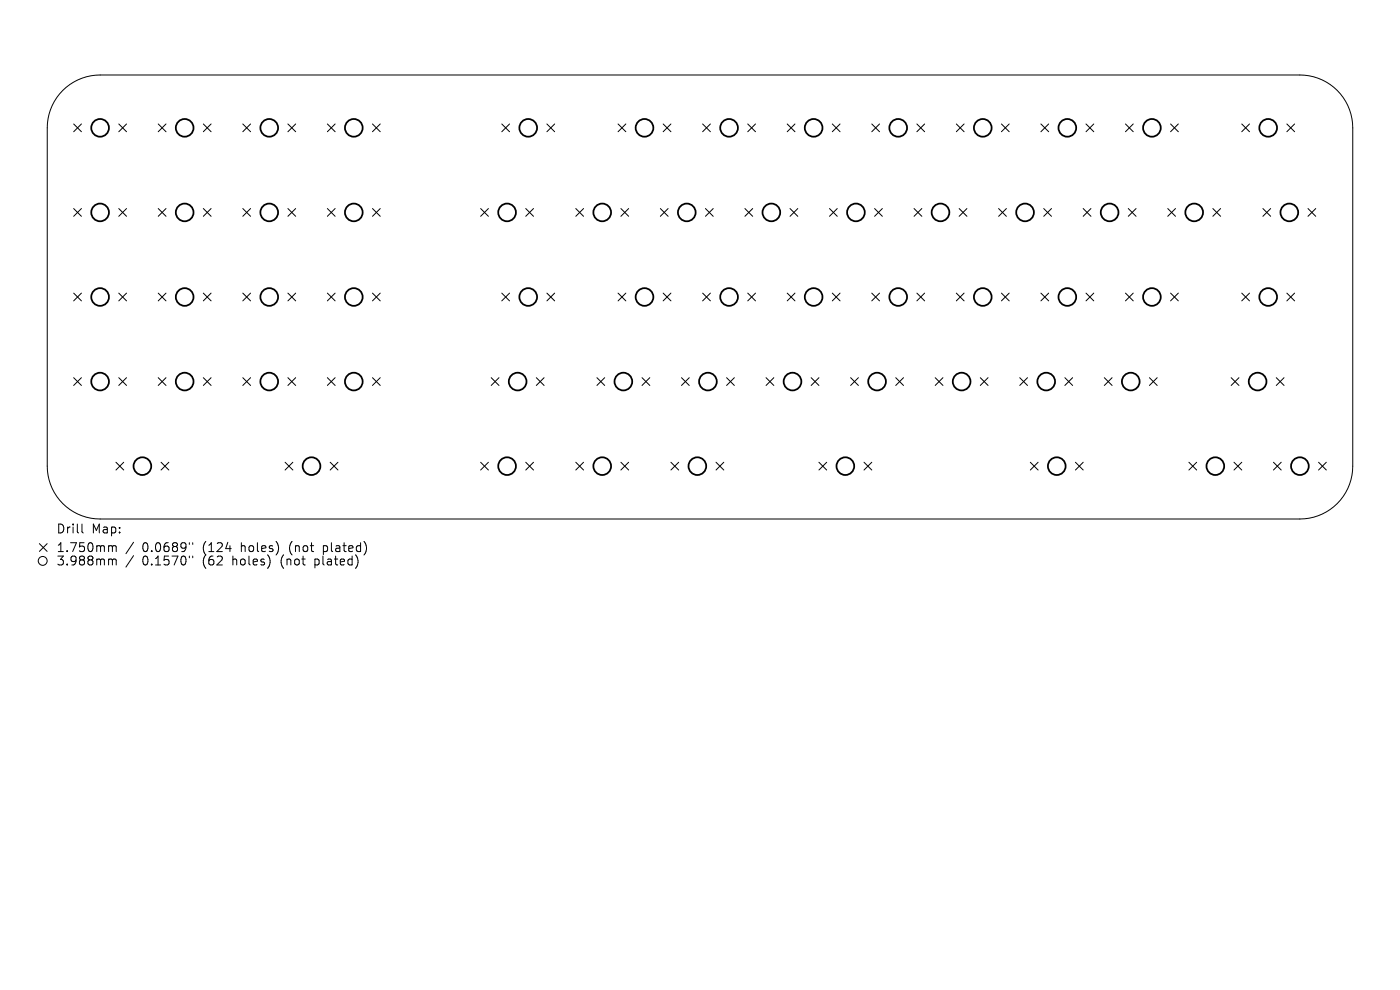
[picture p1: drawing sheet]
<svg xmlns="http://www.w3.org/2000/svg" width="297mm" height="210mm" viewBox="0 0 297 210" stroke-linecap="round" stroke-linejoin="round" font-family="sans-serif">
<defs><g id="words">
<g font-size="2.6">
<text x="11.9" y="113.4">Drill</text>
<text x="19.4" y="113.4">Map:</text>
<text x="11.9" y="117.4">1.750mm</text>
<text x="30.2" y="117.4">0.0689&quot;</text>
<text x="43.1" y="117.4">(124</text>
<text x="51.4" y="117.4">holes)</text>
<text x="61.8" y="117.4">(not</text>
<text x="69.2" y="117.4">plated)</text>
<text x="11.9" y="120.2">3.988mm</text>
<text x="30.2" y="120.2">0.1570&quot;</text>
<text x="43.1" y="120.2">(62</text>
<text x="49.6" y="120.2">holes)</text>
<text x="60" y="120.2">(not</text>
<text x="67.4" y="120.2">plated)</text>
</g>
</g></defs>
<g fill="none" stroke="#000" stroke-width=".21">
<path d="M13.3 19.2a11.2 11.2 0 0 1 7.9-3.3h254.6a11.2 11.2 0 0 1 11.2 11.2v71.8a11.2 11.2 0 0 1-11.2 11.2h-254.6a11.2 11.2 0 0 1-11.2-11.2v-71.8a11.2 11.2 0 0 1 3.3-7.9zM15.6 26.3l1.7 1.6M17.3 26.3l-1.7 1.6M25.2 26.3l1.6 1.6M26.8 26.3l-1.6 1.6M33.6 26.3l1.6 1.6M35.2 26.3l-1.6 1.6M43.1 26.3l1.7 1.6M44.8 26.3l-1.7 1.6M51.5 26.3l1.7 1.6M53.2 26.3l-1.7 1.6M61.1 26.3l1.6 1.6"/>
<path d="M62.7 26.3l-1.6 1.6M69.4 26.3l1.7 1.6M71.1 26.3l-1.7 1.6M79 26.3l1.7 1.6M80.7 26.3l-1.7 1.6M106.5 26.3l1.6 1.6M108.1 26.3l-1.6 1.6M116 26.3l1.7 1.6M117.7 26.3l-1.7 1.6M131.1 26.3l1.7 1.6M132.8 26.3l-1.7 1.6M140.7 26.3l1.6 1.6"/>
<path d="M142.3 26.3l-1.6 1.6M149.1 26.3l1.6 1.6M150.7 26.3l-1.6 1.6M158.6 26.3l1.7 1.6M160.3 26.3l-1.7 1.6M167 26.3l1.6 1.6M168.6 26.3l-1.6 1.6M176.6 26.3l1.6 1.6M178.2 26.3l-1.6 1.6M184.9 26.3l1.7 1.6M186.6 26.3l-1.7 1.6M194.5 26.3l1.7 1.6"/>
<path d="M196.2 26.3l-1.7 1.6M202.9 26.3l1.6 1.6M204.5 26.3l-1.6 1.6M212.4 26.3l1.7 1.6M214.1 26.3l-1.7 1.6M220.8 26.3l1.7 1.6M222.5 26.3l-1.7 1.6M230.4 26.3l1.6 1.6M232 26.3l-1.6 1.6M238.8 26.3l1.6 1.6M240.4 26.3l-1.6 1.6M248.3 26.3l1.7 1.6"/>
<path d="M250 26.3l-1.7 1.6M263.4 26.3l1.7 1.6M265.1 26.3l-1.7 1.6M273 26.3l1.6 1.6M274.6 26.3l-1.6 1.6M15.6 44.2l1.7 1.7M17.3 44.2l-1.7 1.7M25.2 44.2l1.6 1.7M26.8 44.2l-1.6 1.7M33.6 44.2l1.6 1.7M35.2 44.2l-1.6 1.7M43.1 44.2l1.7 1.7"/>
<path d="M44.8 44.2l-1.7 1.7M51.5 44.2l1.7 1.7M53.2 44.2l-1.7 1.7M61.1 44.2l1.6 1.7M62.7 44.2l-1.6 1.7M69.4 44.2l1.7 1.7M71.1 44.2l-1.7 1.7M79 44.2l1.7 1.7M80.7 44.2l-1.7 1.7M102 44.2l1.6 1.7M103.6 44.2l-1.6 1.7M111.5 44.2l1.7 1.7"/>
<path d="M113.2 44.2l-1.7 1.7M122.1 44.2l1.7 1.7M123.8 44.2l-1.7 1.7M131.7 44.2l1.7 1.7M133.4 44.2l-1.7 1.7M140.1 44.2l1.6 1.7M141.7 44.2l-1.6 1.7M149.7 44.2l1.6 1.7M151.3 44.2l-1.6 1.7M158 44.2l1.7 1.7M159.7 44.2l-1.7 1.7M167.6 44.2l1.6 1.7"/>
<path d="M169.2 44.2l-1.6 1.7M176 44.2l1.6 1.7M177.6 44.2l-1.6 1.7M185.5 44.2l1.7 1.7M187.2 44.2l-1.7 1.7M193.9 44.2l1.7 1.7M195.6 44.2l-1.7 1.7M203.5 44.2l1.6 1.7M205.1 44.2l-1.6 1.7M211.9 44.2l1.6 1.7M213.5 44.2l-1.6 1.7M221.4 44.2l1.7 1.7"/>
<path d="M223.1 44.2l-1.7 1.7M229.8 44.2l1.6 1.7M231.4 44.2l-1.6 1.7M239.4 44.2l1.6 1.7M241 44.2l-1.6 1.7M247.7 44.2l1.7 1.7M249.4 44.2l-1.7 1.7M257.3 44.2l1.6 1.7M258.9 44.2l-1.6 1.7M267.9 44.2l1.7 1.7M269.6 44.2l-1.7 1.7M277.5 44.2l1.6 1.7"/>
<path d="M279.1 44.2l-1.6 1.7M15.6 62.2l1.7 1.6M17.3 62.2l-1.7 1.6M25.2 62.2l1.6 1.6M26.8 62.2l-1.6 1.6M33.6 62.2l1.6 1.6M35.2 62.2l-1.6 1.6M43.1 62.2l1.7 1.6M44.8 62.2l-1.7 1.6M51.5 62.2l1.7 1.6M53.2 62.2l-1.7 1.6M61.1 62.2l1.6 1.6"/>
<path d="M62.7 62.2l-1.6 1.6M69.4 62.2l1.7 1.6M71.1 62.2l-1.7 1.6M79 62.2l1.7 1.6M80.7 62.2l-1.7 1.6M106.5 62.2l1.6 1.6M108.1 62.2l-1.6 1.6M116 62.2l1.7 1.6M117.7 62.2l-1.7 1.6M131.1 62.2l1.7 1.6M132.8 62.2l-1.7 1.6M140.7 62.2l1.6 1.6"/>
<path d="M142.3 62.2l-1.6 1.6M149.1 62.2l1.6 1.6M150.7 62.2l-1.6 1.6M158.6 62.2l1.7 1.6M160.3 62.2l-1.7 1.6M167 62.2l1.6 1.6M168.6 62.2l-1.6 1.6M176.6 62.2l1.6 1.6M178.2 62.2l-1.6 1.6M184.9 62.2l1.7 1.6M186.6 62.2l-1.7 1.6M194.5 62.2l1.7 1.6"/>
<path d="M196.2 62.2l-1.7 1.6M202.9 62.2l1.6 1.6M204.5 62.2l-1.6 1.6M212.4 62.2l1.7 1.6M214.1 62.2l-1.7 1.6M220.8 62.2l1.7 1.6M222.5 62.2l-1.7 1.6M230.4 62.2l1.6 1.6M232 62.2l-1.6 1.6M238.8 62.2l1.6 1.6M240.4 62.2l-1.6 1.6M248.3 62.2l1.7 1.6"/>
<path d="M250 62.2l-1.7 1.6M263.4 62.2l1.7 1.6M265.1 62.2l-1.7 1.6M273 62.2l1.6 1.6M274.6 62.2l-1.6 1.6M15.6 80.1l1.7 1.7M17.3 80.1l-1.7 1.7M24.6 98.1l1.6 1.6M25.2 80.1l1.6 1.7M26.2 98.1l-1.6 1.6M26.8 80.1l-1.6 1.7M33.6 80.1l1.6 1.7"/>
<path d="M34.2 98.1l1.6 1.6M35.2 80.1l-1.6 1.7M35.8 98.1l-1.6 1.6M43.1 80.1l1.7 1.7M44.8 80.1l-1.7 1.7M51.5 80.1l1.7 1.7M53.2 80.1l-1.7 1.7M60.5 98.1l1.6 1.6M61.1 80.1l1.6 1.7M62.1 98.1l-1.6 1.6M62.7 80.1l-1.6 1.7M69.4 80.1l1.7 1.7"/>
<path d="M70 98.1l1.7 1.6M71.1 80.1l-1.7 1.7M71.7 98.1l-1.7 1.6M79 80.1l1.7 1.7M80.7 80.1l-1.7 1.7M102 98.1l1.6 1.6M103.6 98.1l-1.6 1.6M104.2 80.1l1.7 1.7M105.9 80.1l-1.7 1.7M111.5 98.1l1.7 1.6M113.2 98.1l-1.7 1.6M113.8 80.1l1.6 1.7"/>
<path d="M115.4 80.1l-1.6 1.7M122.1 98.1l1.7 1.6M123.8 98.1l-1.7 1.6M126.6 80.1l1.7 1.7M128.3 80.1l-1.7 1.7M131.7 98.1l1.7 1.6M133.4 98.1l-1.7 1.6M136.2 80.1l1.7 1.7M137.9 80.1l-1.7 1.7M142.3 98.1l1.7 1.6M144 98.1l-1.7 1.6M144.6 80.1l1.6 1.7"/>
<path d="M146.2 80.1l-1.6 1.7M151.9 98.1l1.6 1.6M153.5 98.1l-1.6 1.6M154.1 80.1l1.7 1.7M155.8 80.1l-1.7 1.7M162.5 80.1l1.7 1.7M164.2 80.1l-1.7 1.7M172.1 80.1l1.6 1.7M173.7 98.1l1.7 1.6M173.7 80.1l-1.6 1.7M175.4 98.1l-1.7 1.6M180.5 80.1l1.6 1.7"/>
<path d="M182.1 80.1l-1.6 1.7M183.3 98.1l1.6 1.6M184.9 98.1l-1.6 1.6M190 80.1l1.7 1.7M191.7 80.1l-1.7 1.7M198.4 80.1l1.6 1.7M200 80.1l-1.6 1.7M208 80.1l1.6 1.7M209.6 80.1l-1.6 1.7M216.3 80.1l1.7 1.7M218 80.1l-1.7 1.7M218.6 98.1l1.6 1.6"/>
<path d="M220.2 98.1l-1.6 1.6M225.9 80.1l1.7 1.7M227.6 80.1l-1.7 1.7M228.1 98.1l1.7 1.6M229.8 98.1l-1.7 1.6M234.3 80.1l1.6 1.7M235.9 80.1l-1.6 1.7M243.8 80.1l1.7 1.7M245.5 80.1l-1.7 1.7M252.2 98.1l1.7 1.6M253.9 98.1l-1.7 1.6M261.2 80.1l1.6 1.7"/>
<path d="M261.8 98.1l1.6 1.6M262.8 80.1l-1.6 1.7M263.4 98.1l-1.6 1.6M270.2 98.1l1.6 1.6M270.8 80.1l1.6 1.7M271.8 98.1l-1.6 1.6M272.4 80.1l-1.6 1.7M279.7 98.1l1.7 1.6M281.4 98.1l-1.7 1.6M8.4 115.3l1.6 1.7M10 115.3l-1.6 1.7M17.4 111.2v1.6l.3 .3"/>
<path d="M23.3 115.8h.3l.2 .2M23.3 118.6h.3l.2 .3M23.8 116l.3-.2h.5l.1 1.2M23.8 116v1M23.8 118.9v.9M23.8 118.9l.3-.3 .5 .1 .1 1.1M28.3 115l-1.6 2.5M28.3 117.9l-1.6 2.4M40.2 115.1v.4M40.2 118v.3M40.9 115.1v.4M40.9 118v.3"/>
<circle cx="9.1" cy="119" r=".94"/>
</g>
<g fill="none" stroke="#000" stroke-width=".38">
<circle cx="21.2" cy="27.1" r="1.88"/>
<circle cx="39.2" cy="27.1" r="1.88"/>
<circle cx="57.1" cy="27.1" r="1.88"/>
<circle cx="75.1" cy="27.1" r="1.88"/>
<circle cx="112.1" cy="27.1" r="1.88"/>
<circle cx="136.7" cy="27.1" r="1.88"/>
<circle cx="154.7" cy="27.1" r="1.88"/>
<circle cx="172.6" cy="27.1" r="1.88"/>
<circle cx="190.5" cy="27.1" r="1.88"/>
<circle cx="208.5" cy="27.1" r="1.88"/>
<circle cx="226.4" cy="27.1" r="1.88"/>
<circle cx="244.4" cy="27.1" r="1.88"/>
<circle cx="269" cy="27.1" r="1.88"/>
<circle cx="21.2" cy="45.1" r="1.88"/>
<circle cx="39.2" cy="45.1" r="1.88"/>
<circle cx="57.1" cy="45.1" r="1.88"/>
<circle cx="75.1" cy="45.1" r="1.88"/>
<circle cx="107.6" cy="45.1" r="1.88"/>
<circle cx="127.8" cy="45.1" r="1.88"/>
<circle cx="145.7" cy="45.1" r="1.88"/>
<circle cx="163.6" cy="45.1" r="1.88"/>
<circle cx="181.6" cy="45.1" r="1.88"/>
<circle cx="199.5" cy="45.1" r="1.88"/>
<circle cx="217.5" cy="45.1" r="1.88"/>
<circle cx="235.4" cy="45.1" r="1.88"/>
<circle cx="253.3" cy="45.1" r="1.88"/>
<circle cx="273.5" cy="45.1" r="1.88"/>
<circle cx="21.2" cy="63" r="1.88"/>
<circle cx="39.2" cy="63" r="1.88"/>
<circle cx="57.1" cy="63" r="1.88"/>
<circle cx="75.1" cy="63" r="1.88"/>
<circle cx="112.1" cy="63" r="1.88"/>
<circle cx="136.7" cy="63" r="1.88"/>
<circle cx="154.7" cy="63" r="1.88"/>
<circle cx="172.6" cy="63" r="1.88"/>
<circle cx="190.5" cy="63" r="1.88"/>
<circle cx="208.5" cy="63" r="1.88"/>
<circle cx="226.4" cy="63" r="1.88"/>
<circle cx="244.4" cy="63" r="1.88"/>
<circle cx="269" cy="63" r="1.88"/>
<circle cx="21.2" cy="80.9" r="1.88"/>
<circle cx="30.2" cy="98.9" r="1.88"/>
<circle cx="39.2" cy="80.9" r="1.88"/>
<circle cx="57.1" cy="80.9" r="1.88"/>
<circle cx="66.1" cy="98.9" r="1.88"/>
<circle cx="75.1" cy="80.9" r="1.88"/>
<circle cx="107.6" cy="98.9" r="1.88"/>
<circle cx="109.8" cy="80.9" r="1.88"/>
<circle cx="127.8" cy="98.9" r="1.88"/>
<circle cx="132.2" cy="80.9" r="1.88"/>
<circle cx="147.9" cy="98.9" r="1.88"/>
<circle cx="150.2" cy="80.9" r="1.88"/>
<circle cx="168.1" cy="80.9" r="1.88"/>
<circle cx="179.3" cy="98.9" r="1.88"/>
<circle cx="186.1" cy="80.9" r="1.88"/>
<circle cx="204" cy="80.9" r="1.88"/>
<circle cx="221.9" cy="80.9" r="1.88"/>
<circle cx="224.2" cy="98.9" r="1.88"/>
<circle cx="239.9" cy="80.9" r="1.88"/>
<circle cx="257.8" cy="98.9" r="1.88"/>
<circle cx="266.8" cy="80.9" r="1.88"/>
<circle cx="275.8" cy="98.9" r="1.88"/>
</g>
<use href="#words"/>
</svg>
